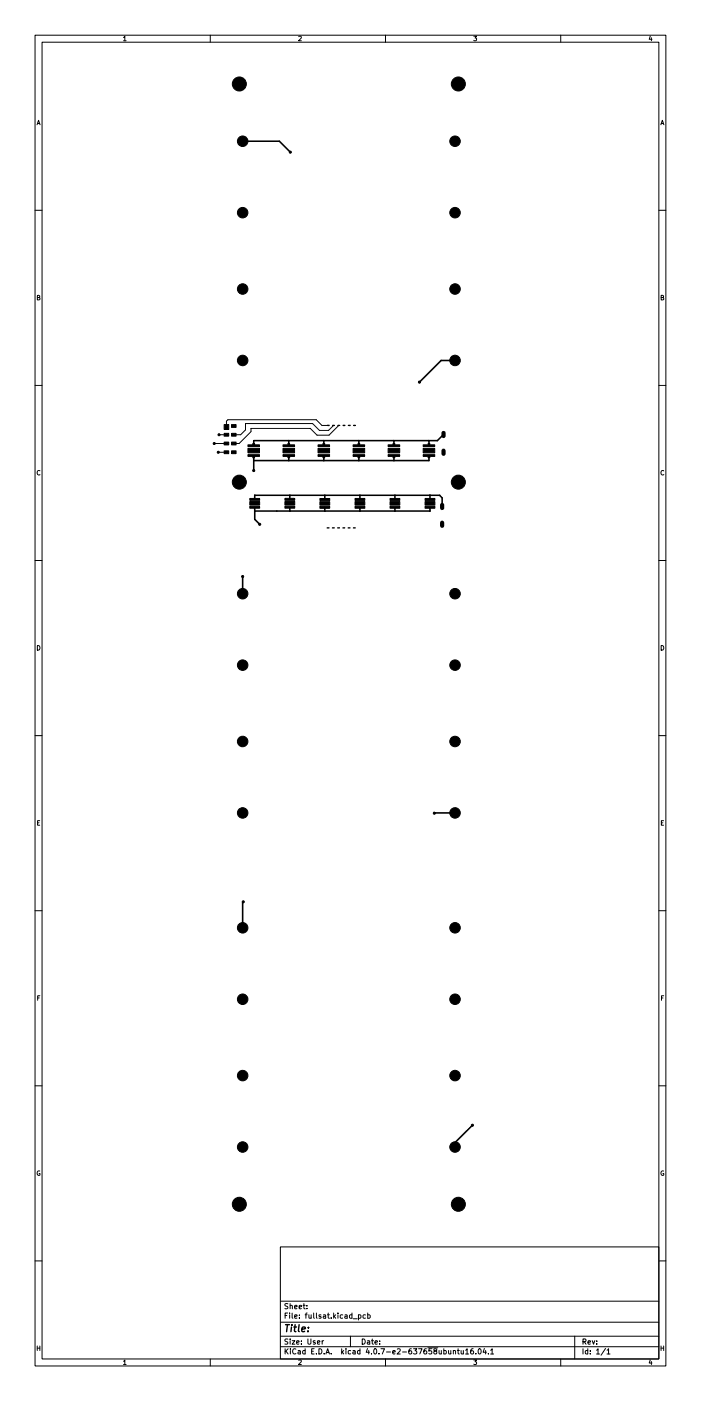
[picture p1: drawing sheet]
<svg xmlns="http://www.w3.org/2000/svg" width="200mm" height="400mm" viewBox="0 0 200 400" stroke-linecap="round" stroke-linejoin="round" font-family="sans-serif">
<g fill="none" stroke="#000" stroke-width=".29">
<path d="M10 10.1h180v380h-180zM12 12h176v376h-176zM35.2 10.7l.4-.4v1.3M35.2 11.6h.8M60 10.1v1.9M85.2 10.5l.5-.2 .3 .4-.8 .9h.8M110 10.1v1.9M135.2 10.3h.8l-.4 .5 .3 .2v.5h-.7M160 10.1v1.9M185.6 10.3l-.4 .9h.9M185.9 10.8v.8M10.6 35.6l.4-1.3 .4 1.3"/>
<path d="M10.7 35.3h.6M188.6 35.6l.4-1.3 .4 1.3M188.7 35.3h.6M10 60.1h2M188 60.1h2M10.7 85l.5-.1 .1-.4-.6-.2v1.3h.5l.2-.4-.3-.2M188.7 85l.5-.1 .1-.4-.6-.2v1.3h.5l.2-.4-.3-.2M10 110.1h2M188 110.1h2M11.4 134.5a.58 .58 0 0 0-.8 .5 .58 .58 0 0 0 .8 .5M61.1 126.6h3.5M62.3 129.1h2.3"/>
<path d="M62.5 124.1h2.1M70 121v1.8l-1.3 1.3h-2M70.1 120.9h19.1l1.9 2h2.6l1.5-1.4M70.1 120.9l-.1 .1M71.6 122.4v.9l-3.4 3.3h-1.5M71.7 122.3l-.1 .1M93.7 121.5h-1.8l-1.7-1.7h-25.2l-.4 .5v1.6M96.7 121.5l-2.8 2.8h-3.4l-2-2h-16.8M189.4 134.5a.58 .58 0 0 0-.8 .5 .58 .58 0 0 0 .8 .5M10 160.1h2M188 160.1h2M10.7 184.3a.66 .66 0 0 1 .7 .7 .66 .66 0 0 1-.7 .6z"/>
<path d="M188.7 184.3a.66 .66 0 0 1 .7 .7 .66 .66 0 0 1-.7 .6zM10 210.1h2M188 210.1h2M10.7 235h.5M11.3 234.3h-.6v1.3h.6M188.7 235h.5M189.3 234.3h-.6v1.3h.6M10 260.1h2M188 260.1h2M10.8 285h.4M11.4 284.3h-.6v1.3M188.8 285h.4"/>
<path d="M189.4 284.3h-.6v1.3M10 310.1h2M188 310.1h2M11.3 334.4a.59 .59 0 0 0-.7 .6 .59 .59 0 0 0 .8 .5v-.4h-.2M189.3 334.4a.59 .59 0 0 0-.7 .6 .59 .59 0 0 0 .8 .5v-.4h-.2M80 356.1h108v32h-108zM10 360.1h2M80 377.5h108M80 371.5h108M81.4 375.6h.5M82.1 374.9h-.7v1.5M82.1 372.3l-.7 .1a.63 .63 0 0 0 .7 .8l-.1 .5h-.7"/>
<path d="M82.6 374.9v.2M82.6 375.4v1M82.8 372.9l.6-.1v.9M82.8 372.2v1.5M83.4 374.9v1.3l.2 .2M84.1 375.9l.7-.1-.1-.3-.4-.1-.2 .2v.8h.6M84.1 373.2l.7-.1-.1-.3-.4-.1-.2 .2v.8h.6M85.4 373.2l.7-.1-.1-.3-.4-.1-.2 .2v.8h.6M85.4 376.3v.1M85.4 375.5v.1M86.5 372.7h.6M86.7 372.2v1.3l.4 .2"/>
<path d="M87.1 375.4h.5M87.6 373.6v.1M87.6 372.8v.1M87.6 374.9l-.3 .2v1.3M88.1 375.4l.1 1 .6-.1M88.8 375.4v1M89.5 374.9v1.3l.2 .2M90.3 374.9v1.3l.2 .2M91.6 375.5l-.4-.1-.2 .2 .1 .3 .5 .1v.4h-.6M92.3 375.5h.6v.9M92.9 375.8l-.7 .3 .2 .3h.5M93.4 375.4h.6"/>
<path d="M93.6 374.9v1.3l.4 .2M94.5 376.3v.1M95.2 374.9v1.5M95.4 375.9l.4 .5M95.8 375.4l-.6 .6M96.4 374.9v.2M96.4 375.4v1M97.8 375.5l-.4-.1-.3 .3 .1 .7h.6M98.4 375.5h.6l.1 .9M99.1 375.8l-.7 .3 .2 .3h.5M100.4 375.5l-.4-.1-.3 .3 .2 .7h.5M100.4 374.9v1.5"/>
<path d="M100.8 376.6h1.1M102.3 375.5l.4-.1 .3 .3-.1 .7h-.6M102.3 375.4v1.5M104.3 375.5l-.4-.1-.3 .3 .1 .7h.6M104.9 375.5l.5-.1 .2 .3-.1 .7h-.6M104.9 374.9v1.5M188 360.1h2M10.6 384.3v1.3M10.6 385h.8M11.4 384.3v1.3M35.2 388.7l.4-.4v1.3M35.2 389.6h.8"/>
<path d="M60 388v2M80 384.6h108M80 381.6h108M81.4 385.1v1.5M81.6 385.8l.6 .8M82.1 382.4l-.7 .1a.63 .63 0 0 0 .7 .8l-.1 .5h-.7M82.2 385.1l-.8 .9M82.8 382.3v.2M82.8 382.8v1M82.9 385.1v.2M82.9 385.6v1M83.4 382.8h.7l-.7 1h.7"/>
<path d="M84.4 385.3a.67 .67 0 0 0-.9 .6 .67 .67 0 0 0 .9 .6M84.6 383.3l.8-.1-.1-.3-.4-.1-.3 .2 .1 .8h.6M85.1 385.7h.5l.1 .9M85.2 388.5l.5-.2 .3 .4-.8 .9h.8M85.7 386l-.7 .3 .2 .3h.5M86 383.7v.1M86 382.9v.1M87.1 385.7l-.5-.1-.2 .3 .1 .7h.6M87.1 385.1v1.5M87.9 382.3v1.2l.2 .3 .6-.3v-1.2M88.9 385.8h.5M89.6 385.1h-.7v1.5h.7"/>
<path d="M89.9 382.9l-.3-.1-.2 .2v.3l.5 .1v.4h-.5M90.3 386.5v.1M90.6 383.3l.7-.1-.1-.3-.4-.1-.2 .2v.8h.6M91 385.1a.76 .76 0 0 1 .9 .8 .76 .76 0 0 1-.9 .7zM91.9 382.8v1M92.4 382.8l-.5 .3M92.5 386.5v.1M93 386.6l.5-1.5 .5 1.5M93.1 386.2h.8M94.5 386.5v.1M97.5 385.1v1.5M97.6 386.1l.5 .5"/>
<path d="M98.1 385.6l-.6 .6M98.7 385.1v.2M98.7 385.6v1M100 381.6v3M100.1 385.7l-.5-.1-.2 .3 .1 .7h.6M100.7 385.7h.6l.1 .9M101.4 386l-.8 .3 .3 .3h.5M102.7 385.7l-.4-.1-.3 .3 .1 .7h.6M102.7 385.1v1.5M103.4 382.3a.76 .76 0 0 1 .8 .8 .76 .76 0 0 1-.8 .7zM104.9 382.9h.5l.1 .9M104.9 385.1l-.4 1h.9"/>
<path d="M105.2 385.6v1M105.5 383.2l-.7 .3 .2 .3h.5M106 386.5v.1M106 382.8h.6M106.2 382.3v1.3l.4 .2M106.9 385.2l.1-.1a.73 .73 0 0 1 .5 .8 .73 .73 0 0 1-.6 .7l-.3-.5zM107 383.3l.7-.1-.1-.3-.4-.1-.2 .2 .1 .8h.5M108.1 386.5v.1M108.4 383.7v.1M108.4 382.9v.1M108.7 385.1h1l-.6 1.5M110 388v2"/>
<path d="M110.3 386.1h1.1M112.1 386.1l.7-.1-.1-.3-.4-.1-.2 .2v.8h.6M113.4 385.3l.5-.2 .3 .5-.9 1h.9M114.9 386.1h1.1M117.4 385.1l-.5 .1-.2 .3-.1 .8 .3 .3 .5-.1v-.7l-.5-.1-.3 .3M118 385.1h.9l-.5 .6 .5 .1v.7l-.3 .1-.6-.1M119.4 385.1h1l-.6 1.5M121.6 385.1l-.4 .1-.2 .3-.1 .8 .3 .3 .5-.1-.1-.7-.4-.1-.3 .3M122.1 384.9h2.8M123.1 385.1h-.7v.7h.7v.7l-.2 .1-.5-.1M124.1 385.8l-.3-.3 .1-.2 .6-.1 .1 .4-.8 .5 .3 .5 .5-.3-.2-.5M125.3 385.6l.1 1 .5-.1"/>
<path d="M125.9 385.6v1M126.6 385.7l.5-.1 .3 .3-.2 .7h-.6M126.6 385.1v1.5M128 385.6l.1 1 .5-.1M128.6 385.6v1M129.4 385.8l.5-.1 .1 .9M129.4 385.6v1M130.5 385.6h.6M130.7 385.1v1.3l.4 .2M131.6 385.6v1l.6-.1M132.2 385.6v1M132.9 385.6l.4-.5v1.5"/>
<path d="M132.9 386.6h.8M135 385.1l-.4 .1-.2 .3-.1 .8 .3 .3 .5-.1-.1-.7-.4-.1-.3 .3M135.2 388.3h.8l-.4 .5 .3 .2v.5h-.7M135.8 386.5v.1M136.6 385.2l.2-.1a.73 .73 0 0 1 .5 .8 .73 .73 0 0 1-.7 .7l-.2-.5zM138.2 385.1l-.3 1h.9M138.6 385.6v1M139.4 386.5v.1M140 385.6l.4-.5v1.5M140 386.6h.9M160 388v2M164 381.6v6.4"/>
<path d="M166.4 385.1v1.5M167.7 385.7l-.4-.1-.3 .3 .1 .7h.6M167.7 385.1v1.5M168.4 386.5v.1M168.4 385.7v.1M170.2 385.6l.4-.5v1.5M170.2 386.6h.9M172.8 385.1l-1.3 1.9M173.2 385.6l.4-.5v1.5M173.2 386.6h.9M185.6 388.3l-.4 .9h.9M185.9 388.8v.8"/>
<path d="M188.6 385h.8M188.6 384.3v1.3M189.4 384.3v1.3"/>
</g>
<path d="M166.4 383.1l.7-.1v-.5l-.7-.2v1.5M166.7 383.1l.5 .7M167.8 383.3l.7-.1-.1-.3-.4-.1-.2 .2 .1 .8h.5M169 382.8l.4 1 .3-1M170.3 383.7v.1M170.3 382.9v.1" fill="none" stroke="#000" stroke-width=".3"/>
<g fill="none" stroke="#000" stroke-width=".4">
<path d="M93.4 121.5h.5M94.9 121.5h.5M96.4 121.5h.5M97.9 121.5h.5M99.4 121.5h.5M100.9 121.5h.5M93.4 150.7h.5M94.9 150.7h.5M96.4 150.7h.5M97.9 150.7h.5M99.4 150.7h.5M100.9 150.7h.5"/>
<path d="M81.5 378.3h1.1M82 378.3l-.2 2M83.2 378.9l-.2 1.4M83.3 378.3l-.1 .1M83.8 378.9h.8M84.2 378.3l-.2 1.7 .4 .3M85.4 378.3l-.3 1.7 .3 .3M86.1 379.6l1-.2v-.4h-.8l-.2 1 .2 .3 .6-.1M88 379v.2M87.9 380.1v.2"/>
</g>
<g fill="#000" stroke="#000" stroke-width=".29">
<path d="M64 128.7h1.3v.8h-1.3zM64 126.2h1.3v.8h-1.3zM64 123.7h1.3v.8h-1.3zM64 121.2h1.3v1.4h-1.3zM66.1 128.7h1.3v.8h-1.3zM66.1 126.2h1.3v.8h-1.3zM66.1 123.7h1.3v.8h-1.3zM66.1 121.2h1.3v.8h-1.3zM72.1 126.6h.6v.4h-.6zM72.1 130.3h.6v.4h-.6zM70.7 128h3.3v1.3h-3.3zM70.7 129.8h3.3v.5h-3.3z"/>
<path d="M70.7 127h3.3v.5h-3.3zM82.1 126.6h.6v.4h-.6zM82.1 130.3h.6v.4h-.6zM80.7 128h3.4v1.3h-3.4zM80.7 129.8h3.4v.5h-3.4zM80.7 127h3.4v.5h-3.4zM92.1 126.6h.6v.4h-.6zM92.1 130.3h.6v.4h-.6zM90.7 128h3.4v1.3h-3.4zM90.7 129.8h3.4v.5h-3.4zM90.7 127h3.4v.5h-3.4zM102.1 126.6h.6v.4h-.6z"/>
<path d="M102.1 130.3h.6v.4h-.6zM100.8 128h3.3v1.3h-3.3zM100.8 129.8h3.3v.5h-3.3zM100.8 127h3.3v.5h-3.3zM112.1 126.6h.6v.4h-.6zM112.1 130.3h.6v.4h-.6zM110.8 128h3.3v1.3h-3.3zM110.8 129.8h3.3v.5h-3.3zM110.8 127h3.3v.5h-3.3zM122.2 126.6h.4v.4h-.4zM122.2 130.3h.4v.4h-.4zM120.8 128h3.3v1.3h-3.3z"/>
<path d="M120.8 129.8h3.3v.5h-3.3zM120.8 127h3.3v.5h-3.3zM71.3 143.2h2.8v1h-2.8zM71.3 144.6h2.8v.5h-2.8zM71.3 142.3h2.8v.6h-2.8zM81.3 143.2h2.8v1h-2.8zM81.3 144.6h2.8v.5h-2.8zM81.3 142.3h2.8v.6h-2.8zM91.3 143.2h2.8v1h-2.8zM91.3 144.6h2.8v.5h-2.8zM91.3 142.3h2.8v.6h-2.8zM101.3 143.2h2.8v1h-2.8z"/>
<path d="M101.3 144.6h2.8v.5h-2.8zM101.3 142.3h2.8v.6h-2.8zM111.3 143.2h2.8v1h-2.8zM111.3 144.6h2.8v.5h-2.8zM111.3 142.3h2.8v.6h-2.8zM121.3 143.2h2.8v1h-2.8zM121.3 144.6h2.8v.5h-2.8zM121.3 142.3h2.8v.6h-2.8z"/>
<circle cx="68.3" cy="24" r="2"/>
<circle cx="130.8" cy="24" r="2"/>
<circle cx="69.2" cy="40.3" r="1.5"/>
<circle cx="82.8" cy="43.5" r=".3"/>
<circle cx="129.8" cy="40.3" r="1.5"/>
<circle cx="69.2" cy="60.7" r="1.5"/>
<circle cx="129.8" cy="60.7" r="1.5"/>
<circle cx="69.2" cy="82.5" r="1.5"/>
<circle cx="129.8" cy="82.5" r="1.5"/>
<circle cx="69.2" cy="102.9" r="1.5"/>
<circle cx="119.7" cy="109.1" r=".3"/>
<circle cx="129.8" cy="102.9" r="1.5"/>
<circle cx="61.1" cy="126.6" r=".3"/>
<circle cx="62.3" cy="129.1" r=".3"/>
<circle cx="62.5" cy="124.1" r=".3"/>
<circle cx="68.3" cy="137.7" r="2"/>
<circle cx="72.4" cy="134.4" r=".3"/>
<circle cx="130.8" cy="137.7" r="2"/>
<circle cx="74.1" cy="149.7" r=".3"/>
<circle cx="69.2" cy="164.6" r=".3"/>
<circle cx="69.2" cy="169.5" r="1.5"/>
<circle cx="129.8" cy="169.5" r="1.5"/>
<circle cx="69.2" cy="189.9" r="1.5"/>
<circle cx="129.8" cy="189.9" r="1.5"/>
<circle cx="69.2" cy="211.7" r="1.5"/>
<circle cx="129.8" cy="211.7" r="1.5"/>
<circle cx="69.2" cy="232.1" r="1.5"/>
<circle cx="123.9" cy="232.2" r=".3"/>
<circle cx="129.8" cy="232.1" r="1.5"/>
<circle cx="69.4" cy="257.5" r=".3"/>
<circle cx="69.2" cy="264.9" r="1.5"/>
<circle cx="129.8" cy="264.9" r="1.5"/>
<circle cx="69.2" cy="285.3" r="1.5"/>
<circle cx="129.8" cy="285.3" r="1.5"/>
<circle cx="69.2" cy="307.1" r="1.5"/>
<circle cx="129.8" cy="307.1" r="1.5"/>
<circle cx="69.2" cy="327.5" r="1.5"/>
<circle cx="129.8" cy="327.5" r="1.5"/>
<circle cx="134.8" cy="321.3" r=".3"/>
<circle cx="68.3" cy="343.9" r="2"/>
<circle cx="130.8" cy="343.9" r="2"/>
</g>
<path d="M126.6 123.6v.9M126.6 128.7v.9M126.2 144.2v.9M126.2 149.3v.9" fill="none" stroke="#000" stroke-width="1.2"/>
<g fill="none" stroke="#000" stroke-width=".45">
<path d="M69.2 40.3h10.5l3.1 3.2M129.8 102.9h-3.9l-6.2 6.2M72.4 130.5v3.9M72.4 134.4h.1M82.4 125.8v1M82.4 130.5v1M92.4 125.8v1M92.4 130.5v1M102.4 125.8v1M102.4 130.5v1M112.4 125.8v1M112.4 130.5v1"/>
<path d="M122.4 130.5v1h-50M122.4 125.8v1M126.6 124.1l-1.8 1.7h-52.4v1M72.7 142.6v-1.2h52.7l.8 .8v2.4M72.7 144.8v3.5l1.4 1.4M82.7 141.4v1.2M82.7 144.8v1.1M92.7 141.4v1.2M92.7 144.9v1M102.7 141.4v1.2M102.7 144.9v1M112.7 141.4v1.2"/>
<path d="M112.7 144.9v1M122.7 141.4v1.2M122.7 144.9v1h-50M69.2 164.6v4.9M129.8 232.1l-5.9 .1M69.4 257.5l-.2 .2v7.2M134.8 321.3l-5 5v1.2"/>
</g>
</svg>
